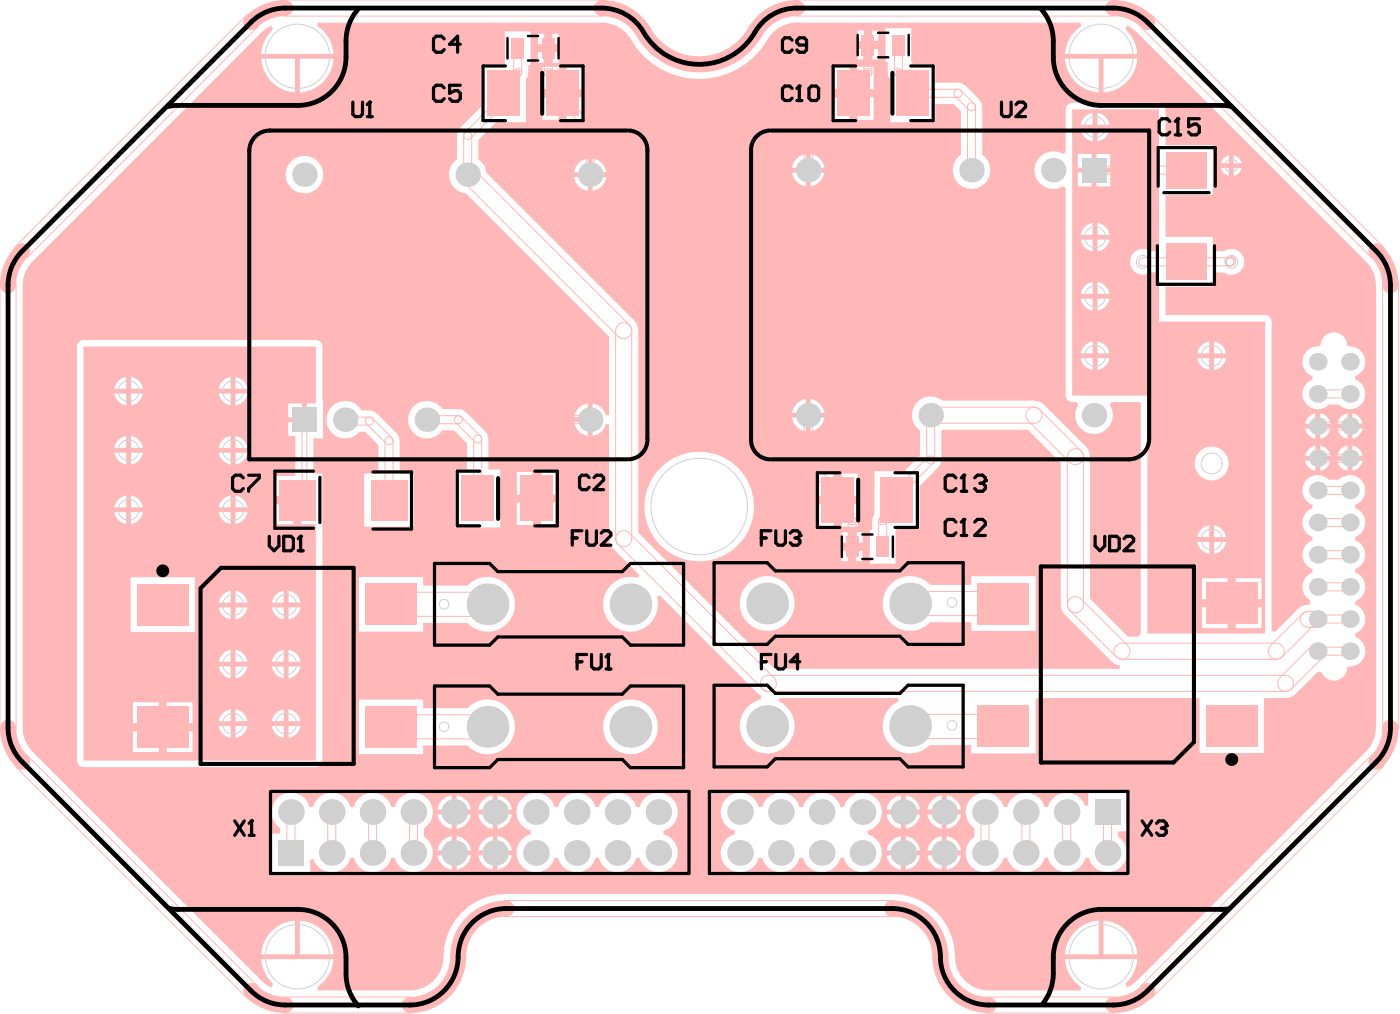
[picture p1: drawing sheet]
<svg xmlns="http://www.w3.org/2000/svg" width="290mm" height="210mm" viewBox="0 0 290 210" stroke-linecap="round" stroke-linejoin="round" font-family="sans-serif">
<path d="M194.8 198.1a10 10 0 0 0-10-10h-79.9a10 10 0 0 0-10 10 10 10 0 0 1-10 9.9h-25.8a10 10 0 0 1-7.1-2.9l-47.4-47.4a10 10 0 0 1-2.9-7.1v-91.5a9.9 9.9 0 0 1 2.9-7.1l47.4-47.4a10 10 0 0 1 7.1-2.9h65.6a10.2 10.2 0 0 1 9.1 5.7 13.4 13.4 0 0 0 23.2-1.6 10 10 0 0 1 8-4.1h65.6a10 10 0 0 1 7.1 2.9l47.4 47.4a10 10 0 0 1 2.9 7.1v91.5a10 10 0 0 1-2.9 7.1l-47.4 47.4a10 10 0 0 1-7.1 2.9h-25.8a10 10 0 0 1-10-9.9" fill="none" stroke="#800000" stroke-width=".67"/>
<g fill="#ffb7b7">
<path d="M6.7 54.1l47.5-47.4a3.9 3.9 0 0 1 2.2-1.3l.1 .7a7.1 7.1 0 0 0-2.4 5.1h15a7.3 7.3 0 0 0-3.4-5.8l.2-.7h58.1a7 7 0 0 1 6.7 3.5 16.4 16.4 0 0 0 28.3 0 6.8 6.8 0 0 1 6-3.5h58.8l.2 .7a7.3 7.3 0 0 0-3.4 5.8h15a7.1 7.1 0 0 0-2.5-5.1l.2-.7a3.9 3.9 0 0 1 2.2 1.3l47.4 47.4a7 7 0 0 1 2.1 5.2v91.1a7.2 7.2 0 0 1-2.5 5.6l-47 47a3.9 3.9 0 0 1-2.2 1.3l-.2-.7a7.1 7.1 0 0 0 2.5-5h-15a7.3 7.3 0 0 0 3.4 5.8l-.2 .6h-19a6.9 6.9 0 0 1-7-6.9 13 13 0 0 0-13-13.1h-79.9a13 13 0 0 0-13 13.1 6.9 6.9 0 0 1-7 6.9h-19l-.2-.6a7.3 7.3 0 0 0 3.4-5.8h-15a7.1 7.1 0 0 0 2.4 5l-.1 .7a3.9 3.9 0 0 1-2.2-1.3l-47-47a7.1 7.1 0 0 1-2.5-6v-90.3a7 7 0 0 1 2-5.6zM180.6 6.3v2.2h1.3v-2.2zM177.6 6.3v2.2h1.3v-2.2zM114.4 7v2.2h1.3v-2.2zM111.4 7v2.2h1.3v-2.2zM180.6 10.2v2.1h1.3v-2.1zM177.6 10.2v2.1h1.3v-2.1zM114.4 10.8v2.2h1.3v-2.2zM111.4 10.8v2.2h1.3v-2.2zM177.6 13.8v4.7h3.4v-4.7zM172.6 13.8v4.7h3.4v-4.7zM117.4 13.8v4.7h3.3v-4.7zM112.4 13.8v4.7h3.3v-4.7zM228.6 12.2v6.9a7.4 7.4 0 0 0 7-6.9zM220.6 12.2a7.4 7.4 0 0 0 7 6.9v-6.9zM62.1 12.2v6.9a7.4 7.4 0 0 0 7-6.9zM54.1 12.2a7.4 7.4 0 0 0 7 6.9v-6.9zM177.6 20.1v4.7h3.4v-4.7zM172.6 20.1v4.7h3.4v-4.7zM117.4 20.1v4.7h3.3v-4.7zM112.4 20.1v4.7h3.3v-4.7zM255.5 32.2v1.6h1.7a1.96 1.96 0 0 0-1.7-1.6zM253.5 32.7l-.6 1.1h1.6v-1.6zM167.9 31.9v2.8h2.8a3.3 3.3 0 0 0-2.8-2.8zM165 32.8l-.5 .7-.4 1.2h2.8v-2.8l-1.2 .4zM122.7 32.8v2.9h2.9a3.3 3.3 0 0 0-2.9-2.9zM119.8 33.8l-.5 .7-.4 1.2h2.9v-2.9l-1.2 .4zM255.5 34.8v1.6a1.96 1.96 0 0 0 1.7-1.6zM252.9 34.8a1.96 1.96 0 0 0 1.6 1.6v-1.6zM167.9 35.7v2.9a3.3 3.3 0 0 0 2.8-2.9zM164.1 35.7a3.3 3.3 0 0 0 2.8 2.9v-2.9zM183.4 5.8v7h.5v2.2l.1 .8 .4 .6v8.9h9.3v-3.8h3.8l1.5 1.5v9a3.9 3.9 0 0 0-.7 5.8 3.9 3.9 0 0 0 5.8 0 3.9 3.9 0 0 0-.7-5.8v-9.9l-.1-.8-.5-.8-2.8-2.7-.7-.5-.9-.2h-4.7v-3.8h-4.5l-.4-.5v-7zM122.7 36.7v2.8a3.3 3.3 0 0 0 2.9-2.8zM118.9 36.7a3.3 3.3 0 0 0 2.9 2.8v-2.8zM59.1 36.2a3.9 3.9 0 0 0 7.9 0 3.9 3.9 0 0 0-7.9 0zM104.6 6.5v6.8h-5v8.9l-4.3 4.3-.5 .7-.1 .8v5l-.6 .4a3.9 3.9 0 0 0-.9 4 3.9 3.9 0 0 0 3.3 2.6l29.7 29.7v16.2l-.7 .1-.3-.8a3.2 3.2 0 0 0-2.5-1.7v6.7a3.3 3.3 0 0 0 2.8-2.4l.7 .1 .1 24.4 .8 1.3 5.4 5.4-.4 .6-.4-.1a5.7 5.7 0 0 0-6.8 5.3 5.7 5.7 0 0 0 6.3 5.9 5.7 5.7 0 0 0 4.9-7.1l.5-.4 20.4 20.4 .7 .5-.1 .7-.9 .2a5.7 5.7 0 0 0-2.4 8.7 5.7 5.7 0 0 0 9 .2 5.7 5.7 0 0 0-2-8.7l.2-.7h24.5l.1 .7-.8 .4a5.7 5.7 0 0 0-1.2 8.3 5.7 5.7 0 0 0 8.5 .3h8.6v1.8h13.3v-11.4l.6-.1h32.7l.7 .1v11.3h13.3v-11.3l4.5-.1 1.5-.4 5.2-5.1 .8 .2a2.76 2.76 0 0 0 3.1 1.6 2.76 2.76 0 0 0 2.2-2.7 4.1 4.1 0 0 0 3.3-1.7 3.2 3.2 0 0 0-1.7-4.6v-.7l.5-.2a3.2 3.2 0 0 0 1.6-3 3.2 3.2 0 0 0-2.1-2.7v-.7l.5-.3a3.2 3.2 0 0 0 1.6-3 3.2 3.2 0 0 0-2.1-2.7v-.7l.5-.2a3.2 3.2 0 0 0 1.6-3 3.2 3.2 0 0 0-2.1-2.7v-.8l.5-.2a3.2 3.2 0 0 0 1.6-3 3.2 3.2 0 0 0-2.1-2.7v-.7l.5-.2a3.2 3.2 0 0 0 .9-4.8 3.2 3.2 0 0 0-4.8-.2h-2.1a3.2 3.2 0 0 0-4.9 .5 3.2 3.2 0 0 0 1.6 4.7v.7l-.5 .2a3.2 3.2 0 0 0-1.6 3 3.2 3.2 0 0 0 2.1 2.7v.8l-.5 .2a3.2 3.2 0 0 0-1.6 3 3.2 3.2 0 0 0 2.1 2.7v.7l-.5 .2a3.2 3.2 0 0 0-.1 5.5l.1 .8-.2 .2-1 .1-.7 .3-5.4 5.2-.7-.2v-64a1.36 1.36 0 0 0-1.4-1.4h-20.6v-5.8h9.8v-3h2.3l.2 .1a2.68 2.68 0 0 0 4-2.4 2.68 2.68 0 0 0-4.2-2.1h-2.3v-3h-9.8v-8.6h9.8v-10.3h-9.8v-7.5a1.36 1.36 0 0 0-1.3-1.3l-18.5 .1-.5 .3-.4 .9v9l-.6 .2a3.9 3.9 0 0 0-5.9 3.4 3.9 3.9 0 0 0 5.9 3.4l.6 .3v43a1.36 1.36 0 0 0 1.4 1.3h1l.2 .6a3.9 3.9 0 0 0 3.3 6.1 3.9 3.9 0 0 0 3.3-6.1l.3-.6h6.1v48l-.5 .6h-2.1l-7.9-7.9v-29.4l-.1-.7-.8-1.4-8.6-8.6-1.4-.8-19.7-.1-.5-.3a3.9 3.9 0 0 0-5.2 1.3 3.9 3.9 0 0 0 1.1 5.2v5.2l-3.3 3.2h-6.2v9l-.3 .5-.2 .8v1.9h-.4v7h5.3v-7l.6-.2h4.4v-8.8l3.8-3.9 .5-.7 .2-.9v-6.1l.2-.1h17.7l6.8 6.8 .1 30.1 .8 1.4 9.7 9.6 .6 .5 1.1 .4v.6h-71.6l-28.2-28.1v-41.8l-.1-.8-.3-.8-31.1-31.2-.4-1.5-.7-.8-.5-.4v-4.1l3.6-3.6h6.2v-8.9l.4-.5 .1-.9v-1.5h.5v-7zM270.7 72.6a3.2 3.2 0 0 0 1.2 5.3v.7a3.2 3.2 0 0 0-1.6 4.7 3.2 3.2 0 0 0 4.9 .4h2.1a3.2 3.2 0 0 0 5-.4 3.2 3.2 0 0 0-1.6-4.7v-.7a3.2 3.2 0 0 0 2.1-3.5 3.2 3.2 0 0 0-3.1-2.7l-.6-.1a2.77 2.77 0 0 0-2.8-2.8 2.77 2.77 0 0 0-2.8 2.8 4.4 4.4 0 0 0-2.8 1zM167.9 82.6v2.9h2.8a3.3 3.3 0 0 0-2.8-2.9zM165 83.5l-.5 .8-.4 1.2h2.8v-2.9l-1.2 .4zM119.8 84.5l-.5 .7-.4 1.2h2.9v-2.9l-1.2 .4zM280.1 85.6v2.1h2.1a2.58 2.58 0 0 0-2.1-2.1zM273.5 85.6v2.1h2.1a2.58 2.58 0 0 0-2.1-2.1zM277.7 86.3l-.4 .6-.3 .8h2.1v-2.1l-.8 .3zM271.1 86.3l-.5 .6-.3 .8h2.2v-2.1l-.9 .3zM167.9 86.5v2.8a3.3 3.3 0 0 0 2.8-2.8zM164.1 86.5a3.3 3.3 0 0 0 2.8 2.8v-2.8zM118.9 87.4a3.3 3.3 0 0 0 2.9 2.8v-2.8zM280.1 88.7v2.1a2.58 2.58 0 0 0 2.1-2.1zM273.5 88.7v2.1a2.58 2.58 0 0 0 2.1-2.1zM277 88.7a2.58 2.58 0 0 0 2.1 2.1v-2.1zM270.3 88.7a2.58 2.58 0 0 0 2.2 2.1v-2.1zM280.1 92.2v2.2h2.1a2.58 2.58 0 0 0-2.1-2.2zM273.5 92.2v2.2h2.1a2.58 2.58 0 0 0-2.1-2.2zM277.7 93l-.4 .5-.3 .9h2.1v-2.2l-.8 .3zM271.1 93l-.5 .5-.3 .9h2.2v-2.2l-.9 .3zM280.1 95.4v2.1a2.58 2.58 0 0 0 2.1-2.1zM273.5 95.4v2.1a2.58 2.58 0 0 0 2.1-2.1zM277 95.4a2.58 2.58 0 0 0 2.1 2.1v-2.1zM270.3 95.4a2.58 2.58 0 0 0 2.2 2.1v-2.1zM112 97.7v4.7h3.4v-4.7zM107 97.7v4.7h3.4v-4.7zM174.4 98v4.7h3.3v-4.7zM169.4 98v4.7h3.3v-4.7zM112 104v4.7h3.4v-4.7zM107 104v4.7h3.4v-4.7zM174.4 104.4v4.6h3.3v-4.6zM169.4 104.4v4.6h3.3v-4.6zM68.7 84.1a3.9 3.9 0 0 0 .2 5.6 3.9 3.9 0 0 0 5.6-.3h1.1l2.8 2.7v5.9h-3v11h10.3v-11h-2.9v-6.8l-.2-.8-.5-.8-4-4a4.5 4.5 0 0 0-3.2-.7 3.9 3.9 0 0 0-6.2-.8zM85.7 84.1a3.9 3.9 0 0 0 .2 5.8 3.9 3.9 0 0 0 5.7-.8h2.4l2.7 2.7v5.4h-2.4v12h9.3v-12h-2.4v-6.3l-.2-.9-.5-.7-4-4-.7-.5-.8-.1h-3.4a3.9 3.9 0 0 0-5.9-.6zM177.3 110.2v2.1h1.4v-2.1zM174.3 110.2v2.1h1.4v-2.1zM177.3 114v2.2h1.4v-2.2zM174.3 114v2.2h1.4v-2.2zM133.5 104.9a11.4 11.4 0 0 0 22.7 0 11.4 11.4 0 0 0-22.7 0zM74.3 119.4v11.4h13.4v-1.8h9.1a5.7 5.7 0 0 0 8.2 .2 5.7 5.7 0 0 0 0-8.2 5.7 5.7 0 0 0-8.2 .2h-9.1v-1.8zM184.5 120.9a5.7 5.7 0 0 0 .1 8.1 5.7 5.7 0 0 0 8.1-.2h8.5v1.8h13.3v-11.3h-13.3v1.8h-8.5a5.7 5.7 0 0 0-8.2-.2zM153.2 124.9a5.7 5.7 0 0 0 11.4 0 5.7 5.7 0 0 0-11.4 0zM74.3 144.8v11.3h13.4v-1.8h9.1a5.7 5.7 0 0 0 8.2 .2 5.7 5.7 0 0 0 0-8.1 5.7 5.7 0 0 0-8.2 .2h-9.1v-1.8zM124.9 150.5a5.7 5.7 0 0 0 11.4 0 5.7 5.7 0 0 0-11.4 0zM16.4 70.8l-.4 .9v85.7a1.36 1.36 0 0 0 1.3 1.4h48.1a1.36 1.36 0 0 0 1.4-1.4v-59.4h-1.9v-7.3h2l-.1-19a1.36 1.36 0 0 0-1.4-1.3h-48.1zM108.2 165.2a4 4 0 0 0 1.8 6.8v.7a4 4 0 0 0-1.8 6.7 4 4 0 0 0 6.7-1.8h.7a4 4 0 0 0 3.9 3 4 4 0 0 0 3.8-3h.7a4 4 0 0 0 3.9 3 4 4 0 0 0 3.9-3h.7a4 4 0 0 0 6.7 1.8 4 4 0 0 0-1.8-6.7v-.7a4 4 0 0 0 1.8-6.8 4 4 0 0 0-6.7 1.9h-.7a4 4 0 0 0-3.9-3 4 4 0 0 0-3.9 3h-.7a4 4 0 0 0-3.8-3 4 4 0 0 0-3.9 3h-.7a4 4 0 0 0-6.7-1.9zM57.4 165.2a4 4 0 0 0 .6 6.2v1.2h-1.7v7.9h8v-2.5l.6-.2a4 4 0 0 0 3.9 2.8 4 4 0 0 0 3.8-3h.7a4 4 0 0 0 3.9 3 4 4 0 0 0 3.9-3h.6a4 4 0 0 0 6.3 2.2 4 4 0 0 0-.2-6.6v-1.8a4 4 0 0 0 .2-6.6 4 4 0 0 0-6.3 2.3h-.6a4 4 0 0 0-3.9-3 4 4 0 0 0-3.9 3h-.7a4 4 0 0 0-3.9-3 4 4 0 0 0-3.9 3h-.7a4 4 0 0 0-6.7-1.9zM201.2 165.2a4 4 0 0 0 .6 6.2v1.8a4 4 0 0 0-.1 6.6 4 4 0 0 0 6.2-2.2h.7a4 4 0 0 0 3.9 3 4 4 0 0 0 3.9-3h.7a4 4 0 0 0 3.8 3 4 4 0 0 0 3.9-3h.7a4 4 0 0 0 6.2 2.2 4 4 0 0 0-.1-6.6v-1.1h1.8v-8h-8v2.6l-.7 .1a4 4 0 0 0-3.9-2.7 4 4 0 0 0-3.7 3h-.7a4 4 0 0 0-3.9-3 4 4 0 0 0-3.9 3h-.7a4 4 0 0 0-6.7-1.9zM150.4 165.2a4 4 0 0 0 1.8 6.8v.7a4 4 0 0 0-1.8 6.7 4 4 0 0 0 6.8-1.8h.7a4 4 0 0 0 3.8 3 4 4 0 0 0 3.9-3h.7a4 4 0 0 0 3.9 3 4 4 0 0 0 3.9-3h.7a4 4 0 0 0 6.7 1.8 4 4 0 0 0-1.8-6.7v-.7a4 4 0 0 0 1.8-6.8 4 4 0 0 0-6.7 1.9h-.7a4 4 0 0 0-3.9-3 4 4 0 0 0-3.9 3h-.7a4 4 0 0 0-3.9-3 4 4 0 0 0-3.8 3h-.7a4 4 0 0 0-6.8-1.9zM103 164.6v3h3a3.4 3.4 0 0 0-3-3zM100 165.6l-.5 .7-.4 1.3h2.9v-3l-1.2 .4zM94.6 164.6v3h2.9a3.4 3.4 0 0 0-2.9-3zM91.6 165.6l-.6 .7-.4 1.3h3v-3l-1.3 .4zM187.6 164.6v3h3a3.4 3.4 0 0 0-3-3zM196.1 164.6v3h2.9a3.4 3.4 0 0 0-2.9-3zM184.6 165.6l-.5 .7-.4 1.3h2.9v-3l-1.2 .4zM193.1 165.6l-.6 .7-.4 1.3h3v-3l-1.3 .4zM103 168.6v3a3.4 3.4 0 0 0 3-3zM99.1 168.6a3.4 3.4 0 0 0 2.9 3v-3zM94.6 168.6v3a3.4 3.4 0 0 0 2.9-3zM90.6 168.6a3.4 3.4 0 0 0 3 3v-3zM192.1 168.6a3.4 3.4 0 0 0 3 3v-3zM183.7 168.6a3.4 3.4 0 0 0 2.9 3v-3zM196.1 168.6v3a3.4 3.4 0 0 0 2.9-3zM187.6 168.6v3a3.4 3.4 0 0 0 3-3zM103 173.1v3h3a3.4 3.4 0 0 0-3-3zM100 174.1l-.5 .7-.4 1.3h2.9v-3l-1.2 .4zM94.6 173.1v3h2.9a3.4 3.4 0 0 0-2.9-3zM91.6 174.1l-.6 .7-.4 1.3h3v-3l-1.3 .4zM187.6 173.1v3h3a3.4 3.4 0 0 0-3-3zM196.1 173.1v3h2.9a3.4 3.4 0 0 0-2.9-3zM184.6 174.1l-.5 .7-.4 1.3h2.9v-3l-1.2 .4zM193.1 174.1l-.6 .7-.4 1.3h3v-3l-1.3 .4zM103 177.1v2.9a3.4 3.4 0 0 0 3-2.9zM99.1 177.1a3.4 3.4 0 0 0 2.9 2.9v-2.9zM94.6 177.1v2.9a3.4 3.4 0 0 0 2.9-2.9zM90.6 177.1a3.4 3.4 0 0 0 3 2.9v-2.9zM192.1 177.1a3.4 3.4 0 0 0 3 2.9v-2.9zM183.7 177.1a3.4 3.4 0 0 0 2.9 2.9v-2.9zM196.1 177.1v2.9a3.4 3.4 0 0 0 2.9-2.9zM187.6 177.1v2.9a3.4 3.4 0 0 0 3-2.9zM228.6 190.6v7h7a7.4 7.4 0 0 0-7-7zM222.8 192.7a7.3 7.3 0 0 0-2.2 4.9h7v-7a7.3 7.3 0 0 0-4.8 2.1zM62.1 190.6v7h7a7.4 7.4 0 0 0-7-7zM56.3 192.7a7.3 7.3 0 0 0-2.2 4.9h7v-7a7.3 7.3 0 0 0-4.8 2.1z"/>
<path d="M222.1 22.6h18v29.4h-1.8a2.68 2.68 0 0 0-4.3 2.2 2.68 2.68 0 0 0 4.3 2.2h1.8v10.2h21.9v64.6h-24.3v-49.3h-15.6zM227.3 23.3v2.5h2.5a2.95 2.95 0 0 0-2.5-2.5zM224.4 24.5l-.5 1.3h2.4v-2.5l-1.3 .6zM227.3 26.8v2.5a2.95 2.95 0 0 0 2.5-2.5zM223.9 26.8a2.95 2.95 0 0 0 2.4 2.5v-2.5zM227.1 31.9v2.8h2.9v-2.8zM223.2 31.9v2.8h2.9v-2.8zM227.1 35.7v2.9h2.9v-2.9zM223.2 35.7v2.9h2.9v-2.9zM227.3 46.1v2.5h2.5a2.95 2.95 0 0 0-2.5-2.5zM224.4 47.3l-.5 1.3h2.4v-2.5l-1.3 .6zM227.3 49.6v2.5a2.95 2.95 0 0 0 2.5-2.5zM223.9 49.6a2.96 2.96 0 0 0 2.4 2.5v-2.5zM227.3 58.4v2.4h2.5a2.95 2.95 0 0 0-2.5-2.4zM224.4 59.5l-.5 1.3h2.4v-2.4l-1.3 .5zM227.3 61.8v2.5a2.96 2.96 0 0 0 2.5-2.5zM223.9 61.8a2.95 2.95 0 0 0 2.4 2.5v-2.5zM251.5 70.7v2.5h2.4a2.95 2.95 0 0 0-2.4-2.5zM248.6 71.8l-.6 1.4h2.5v-2.5l-1.4 .6zM227.3 70.7v2.5h2.5a2.95 2.95 0 0 0-2.5-2.5zM224.4 71.8l-.5 1.4h2.4v-2.5l-1.3 .6zM251.5 74.1v2.5a2.95 2.95 0 0 0 2.4-2.5zM248 74.1a2.95 2.95 0 0 0 2.5 2.5v-2.5zM227.3 74.1v2.5a2.95 2.95 0 0 0 2.5-2.5zM223.9 74.1a2.95 2.95 0 0 0 2.4 2.5v-2.5zM247.4 96a3.5 3.5 0 0 0 7.1 0 3.5 3.5 0 0 0-7.1 0zM251.5 108.7v2.5h2.4a2.96 2.96 0 0 0-2.4-2.5zM248.6 109.8l-.6 1.4h2.5v-2.5l-1.4 .6zM251.5 112.2v2.4a2.95 2.95 0 0 0 2.4-2.4zM248 112.2a2.95 2.95 0 0 0 2.5 2.4v-2.4zM256 119.7v4.3h5.3v-4.3zM249 119.7v4.3h5.3v-4.3zM256 125.7v4.3h5.3v-4.3zM249 125.7v4.3h5.3v-4.3z"/>
<path d="M17.3 71.7h48.1v11.8h-1.9v3.4h-.5v.5h-3.3v2.8h1.5v8.3h-4.3v4.2h4.7v.8h.8v5h3v48.9h-48.1zM48.8 78v2.5h2.4a2.9 2.9 0 0 0-2.4-2.5zM46.1 78.8l-.4 .7-.4 1h2.5v-2.5l-1 .4zM27.1 78v2.5h2.5a2.9 2.9 0 0 0-2.5-2.5zM24.5 78.8l-.5 .7-.3 1h2.4v-2.5l-1 .4zM48.8 81.5v2.4a2.9 2.9 0 0 0 2.4-2.4zM45.3 81.5a2.9 2.9 0 0 0 2.5 2.4v-2.4zM27.1 81.5v2.4a2.9 2.9 0 0 0 2.5-2.4zM23.7 81.5a2.9 2.9 0 0 0 2.4 2.4v-2.4zM59.7 83.5v2.9h2.9v-2.9zM48.8 90.2v2.5h2.4a2.9 2.9 0 0 0-2.4-2.5zM46.1 91.1l-.4 .6-.4 1h2.5v-2.5l-1 .4zM27.1 90.2v2.5h2.5a2.9 2.9 0 0 0-2.5-2.5zM24.5 91.1l-.5 .6-.3 1h2.4v-2.5l-1 .4zM48.8 93.7v2.5a2.9 2.9 0 0 0 2.4-2.5zM45.3 93.7a2.9 2.9 0 0 0 2.5 2.5v-2.5zM27.1 93.7v2.5a2.9 2.9 0 0 0 2.5-2.5zM23.7 93.7a2.9 2.9 0 0 0 2.4 2.5v-2.5zM48.8 102.6v2.4h2.4a2.9 2.9 0 0 0-2.4-2.4zM46.1 103.4l-.4 .6-.4 1h2.5v-2.4l-1 .3zM27.1 102.6v2.4h2.5a2.9 2.9 0 0 0-2.5-2.4zM24.5 103.4l-.5 .6-.3 1h2.4v-2.4l-1 .3zM48.8 106v2.5a2.9 2.9 0 0 0 2.4-2.5zM45.3 106a2.9 2.9 0 0 0 2.5 2.5v-2.5zM27.1 106v2.5a2.9 2.9 0 0 0 2.5-2.5zM23.7 106a2.9 2.9 0 0 0 2.4 2.5v-2.5zM56.9 104.4v4.1h3.9v-4.1zM59.8 122.3v2.4h2.4a2.9 2.9 0 0 0-2.4-2.4zM57.1 123.1l-.4 .6-.4 1h2.5v-2.4l-1 .3zM48.8 122.3v2.4h2.4a2.9 2.9 0 0 0-2.4-2.4zM46.1 123.1l-.4 .6-.4 1h2.5v-2.4l-1 .3zM59.8 125.7v2.5a2.9 2.9 0 0 0 2.4-2.5zM56.3 125.7a2.9 2.9 0 0 0 2.5 2.5v-2.5zM48.8 125.7v2.5a2.9 2.9 0 0 0 2.4-2.5zM45.3 125.7a2.9 2.9 0 0 0 2.5 2.5v-2.5zM27.1 119.5v11.3h13.3v-11.3zM59.8 134.5v2.5h2.4a2.9 2.9 0 0 0-2.4-2.5zM57.1 135.3l-.4 .7-.4 1h2.5v-2.5l-1 .4zM48.8 134.5v2.5h2.4a2.9 2.9 0 0 0-2.4-2.5zM46.1 135.3l-.4 .7-.4 1h2.5v-2.5l-1 .4zM59.8 138v2.4a2.9 2.9 0 0 0 2.4-2.4zM56.3 138a2.9 2.9 0 0 0 2.5 2.4v-2.4zM48.8 138v2.4a2.9 2.9 0 0 0 2.4-2.4zM45.3 138a2.9 2.9 0 0 0 2.5 2.4v-2.4zM59.8 146.8v2.5h2.4a2.9 2.9 0 0 0-2.4-2.5zM57.1 147.7l-.4 .6-.4 1h2.5v-2.5l-1 .4zM48.8 146.8v2.5h2.4a2.9 2.9 0 0 0-2.4-2.5zM46.1 147.7l-.4 .6-.4 1h2.5v-2.5l-1 .4zM34.5 145.4v4.3h5.4v-4.3zM27.6 145.4v4.3h5.3v-4.3zM59.8 150.3v2.4a2.9 2.9 0 0 0 2.4-2.4zM56.3 150.3a2.9 2.9 0 0 0 2.5 2.4v-2.4zM48.8 150.3v2.4a2.9 2.9 0 0 0 2.4-2.4zM45.3 150.3a2.9 2.9 0 0 0 2.5 2.4v-2.4zM34.5 151.4v4.3h5.4v-4.3zM27.6 151.4v4.3h5.3v-4.3z"/>
</g>
<g fill="none" stroke="#ffb7b7" stroke-width=".21">
<path d="M57.9 .5l.7-.4 .5-.1h65.6a1.66 1.66 0 0 1 1.6 1.7 1.66 1.66 0 0 1-1.6 1.6h-65.6a1.66 1.66 0 0 1-1.6-1 1.66 1.66 0 0 1 .4-1.8zM103.1 18.1a1.66 1.66 0 0 1 1.8-.3 1.66 1.66 0 0 1 1 1.5 2.48 2.48 0 0 1-.8 2.8 1.66 1.66 0 0 1-2.5-1.5 2.69 2.69 0 0 1 .5-2.5zM103.7 17.4a.83 .83 0 0 1 .9-.2 .83 .83 0 0 1 .5 .8v1.3a.83 .83 0 0 1-.8 .8 .83 .83 0 0 1-.9-.8v-1.3zM106.6 14.4a.83 .83 0 0 1 1.2 0 .83 .83 0 0 1 0 1.2l-2.9 3a.83 .83 0 0 1-1.2 0 .83 .83 0 0 1 0-1.2zM106.6 9.4a.83 .83 0 0 1 1-.2 .83 .83 0 0 1 .5 .8v5a.83 .83 0 0 1-.9 .9 .83 .83 0 0 1-.8-.9v-5zM113 14.4a.83 .83 0 0 1 1.1 0l3 3a.83 .83 0 0 1 0 1.2 .83 .83 0 0 1-1.2 0l-2.9-3a.83 .83 0 0 1 0-1.2zM113 9.4a.83 .83 0 0 1 .9-.2 .83 .83 0 0 1 .5 .8v5a.83 .83 0 0 1-.8 .8 .83 .83 0 0 1-.9-.8v-5zM115.9 17.4a.83 .83 0 0 1 1-.2 .83 .83 0 0 1 .5 .8v2.6a.83 .83 0 0 1-.9 .9 .83 .83 0 0 1-.8-.9v-2.6zM163.8 .5l.8-.4 .4-.1h65.6a1.66 1.66 0 0 1 1.7 1.7 1.66 1.66 0 0 1-1.7 1.6h-65.6a1.66 1.66 0 0 1-1.5-1 1.66 1.66 0 0 1 .3-1.8zM169.2 18.7l.6-.2h7a.83 .83 0 0 1 .8 .8 .83 .83 0 0 1-.8 .8h-7a.83 .83 0 0 1-.8-.5 .83 .83 0 0 1 .2-.9zM176.2 17.4a.83 .83 0 0 1 .9-.2 .83 .83 0 0 1 .5 .8v1.3a.83 .83 0 0 1-.8 .8 .83 .83 0 0 1-.8-.8v-1.3zM179.2 14.4a.83 .83 0 0 1 1.2 0 .83 .83 0 0 1 0 1.2l-3 3a.83 .83 0 0 1-1.2 0 .83 .83 0 0 1 0-1.2z"/>
<path d="M179.2 8.7a.83 .83 0 0 1 .9-.1 .83 .83 0 0 1 .5 .7v5.7a.83 .83 0 0 1-.8 .9 .83 .83 0 0 1-.9-.9v-5.7zM185.5 8.7a.83 .83 0 0 1 .9-.1 .83 .83 0 0 1 .5 .7v5.7a.83 .83 0 0 1-.8 .8 .83 .83 0 0 1-.8-.8v-5.7zM185.5 14.4a.83 .83 0 0 1 1.2 0l3 3a.83 .83 0 0 1 0 1.2 .83 .83 0 0 1-1.2 0l-3-3a.83 .83 0 0 1 0-1.2zM188.5 17.4a.83 .83 0 0 1 .9-.2 .83 .83 0 0 1 .5 .8v1.3a.83 .83 0 0 1-.8 .8 .83 .83 0 0 1-.9-.8v-1.3zM188.5 18.7l.6-.2h9.3a.83 .83 0 0 1 .9 .8 .83 .83 0 0 1-.9 .8h-9.3a.83 .83 0 0 1-.8-.5 .83 .83 0 0 1 .2-.9zM95.7 35a1.66 1.66 0 0 1 2.4 0l32.3 32.3a1.66 1.66 0 0 1 0 2.3 1.66 1.66 0 0 1-2.4 0l-32.3-32.3a1.66 1.66 0 0 1 0-2.3zM96.3 27.4l7.4-7.3a.83 .83 0 0 1 1.2 0 .83 .83 0 0 1 0 1.1l-7.4 7.4a.83 .83 0 0 1-1.2 0 .83 .83 0 0 1 0-1.2M96.3 27.4a.83 .83 0 0 1 .9-.1 .83 .83 0 0 1 .5 .7v8.2a.83 .83 0 0 1-.8 .8 .83 .83 0 0 1-.9-.8v-8.2zM115.9 20.1a.83 .83 0 0 1 1.2 0l5.7 5.7a.83 .83 0 0 1 0 1.1 .83 .83 0 0 1-1.1 0l-5.8-5.7a.83 .83 0 0 1 0-1.1zM121.7 25.8a.83 .83 0 0 1 .9-.2 .83 .83 0 0 1 .5 .8v9.8a.83 .83 0 0 1-.9 .8 .83 .83 0 0 1-.8-.8v-9.8zM166.8 21.1l2.4-2.4a.83 .83 0 0 1 1.2 0 .83 .83 0 0 1 0 1.2l-2.4 2.4a.83 .83 0 0 1-1.2 0 .83 .83 0 0 1 0-1.2M166.8 21.1a.83 .83 0 0 1 .9-.2 .83 .83 0 0 1 .5 .8v13.5a.83 .83 0 0 1-.8 .9 .83 .83 0 0 1-.8-.9v-13.5z"/>
<path d="M200.6 21.5a.83 .83 0 0 1 1-.2 .83 .83 0 0 1 .5 .8v13.1a.83 .83 0 0 1-.9 .9 .83 .83 0 0 1-.8-.9v-13.1zM201.8 21.5l-2.8-2.8a.83 .83 0 0 0-1.1 0 .83 .83 0 0 0 0 1.2l2.7 2.8a.83 .83 0 0 0 1.2 0 .83 .83 0 0 0 0-1.2M226 34.6l.6-.2h19.1a.83 .83 0 0 1 .9 .8 .83 .83 0 0 1-.9 .9h-19.1a.83 .83 0 0 1-.8-.6 .83 .83 0 0 1 .2-.9zM.5 57.9a1.66 1.66 0 0 1 1.8-.4 1.66 1.66 0 0 1 1 1.6v91.5a1.66 1.66 0 0 1-1.6 1.7 1.66 1.66 0 0 1-1.7-1.7v-91.5l.1-.5zM3.4 50.8l47.4-47.4a1.66 1.66 0 0 1 2.4 0 1.66 1.66 0 0 1 0 2.4l-47.4 47.4a1.66 1.66 0 0 1-2.4 0 1.66 1.66 0 0 1 0-2.4zM236.1 53.6l.6-.2h18.3a.83 .83 0 0 1 .9 .8 .83 .83 0 0 1-.9 .8h-18.3a.83 .83 0 0 1-.7-.5 .83 .83 0 0 1 .1-.9zM254.5 53.3a.87 .87 0 0 1 1.3 .2 .87 .87 0 0 1-.4 1.3 .87 .87 0 0 1-1.4-.2 .87 .87 0 0 1 .5-1.3zM286.3 50.8l-47.5-47.4a1.66 1.66 0 0 0-2.3 0 1.66 1.66 0 0 0 0 2.4l47.4 47.4a1.66 1.66 0 0 0 2.4 0 1.66 1.66 0 0 0 0-2.4M286.9 57.6a1.66 1.66 0 0 1 1.8-.3 1.66 1.66 0 0 1 1 1.5v91.6a1.66 1.66 0 0 1-1.7 1.7 1.66 1.66 0 0 1-1.6-1.7v-91.6v-.4zM128 67.3a1.66 1.66 0 0 1 1.8-.4 1.66 1.66 0 0 1 1.1 1.6v43a1.66 1.66 0 0 1-1.7 1.7 1.66 1.66 0 0 1-1.7-1.7v-43l.1-.5zM62.6 86.6a.5 .5 0 0 1 .6-.2 .5 .5 0 0 1 .3 .5v15.2a.5 .5 0 0 1-.5 .5 .5 .5 0 0 1-.5-.5zM70.9 86.3a1.02 1.02 0 0 1 1.4 .2 1.02 1.02 0 0 1-.2 1.4 1.1 1.1 0 0 1-1.1-.4 1.1 1.1 0 0 1-.1-1.2z"/>
<path d="M71.2 86.6l.6-.3h4.7a.83 .83 0 0 1 .9 .9 .83 .83 0 0 1-.9 .8h-4.7a.83 .83 0 0 1-.8-.5 .83 .83 0 0 1 .2-.9zM76 86.6a.83 .83 0 0 1 1.1 0l4.1 4a.83 .83 0 0 1 0 1.2 .83 .83 0 0 1-1.2 0l-4-4a.83 .83 0 0 1 0-1.2zM80 90.6a.83 .83 0 0 1 .9-.2 .83 .83 0 0 1 .5 .8v12.3a.83 .83 0 0 1-.8 .9 .83 .83 0 0 1-.9-.9v-12.3zM87.8 86.3l.6-.3h6.6a.83 .83 0 0 1 .8 .9 .83 .83 0 0 1-.8 .8h-6.6a.83 .83 0 0 1-.7-.5 .83 .83 0 0 1 .1-.9zM94.4 86.3a.83 .83 0 0 1 1.1 0l4 4a.83 .83 0 0 1 0 1.2 .83 .83 0 0 1-1.1 0l-4-4a.83 .83 0 0 1 0-1.2zM98.4 90.3a.83 .83 0 0 1 .9-.2 .83 .83 0 0 1 .5 .8v12.3a.83 .83 0 0 1-.9 .8 .83 .83 0 0 1-.8-.8v-12.3zM110.6 90.3a.83 .83 0 0 1 .9-.2 .83 .83 0 0 1 .5 .8v12.3a.83 .83 0 0 1-.8 .8 .83 .83 0 0 1-.8-.8v-12.3zM110.6 90.3l4-4a.83 .83 0 0 1 1.2 0 .83 .83 0 0 1 0 1.2l-4 4a.83 .83 0 0 1-1.2 0 .83 .83 0 0 1 0-1.2zM114.6 86.3l.6-.3h7a.83 .83 0 0 1 .9 .9 .83 .83 0 0 1-.9 .8h-7a.83 .83 0 0 1-.8-.5 .83 .83 0 0 1 .2-.9zM166.8 95.5a.83 .83 0 0 1 1.2 0l6.1 6.1a.83 .83 0 0 1 0 1.2 .83 .83 0 0 1-1.2 0l-6.1-6.1a.83 .83 0 0 1 0-1.2zM166.8 85.4a.83 .83 0 0 1 .9-.2 .83 .83 0 0 1 .5 .8v10.1a.83 .83 0 0 1-.8 .8 .83 .83 0 0 1-.8-.8v-10.1zM191.6 84.8l.7-.5h.5h21.4a1.66 1.66 0 0 1 1.6 1.7 1.66 1.66 0 0 1-1.6 1.6h-21.4a1.66 1.66 0 0 1-1.6-1 1.66 1.66 0 0 1 .4-1.8z"/>
<path d="M192.2 85.4a.83 .83 0 0 1 .9-.2 .83 .83 0 0 1 .5 .8v9.2a.83 .83 0 0 1-.8 .8 .83 .83 0 0 1-.9-.8v-9.2zM213 84.8a1.66 1.66 0 0 1 2.3 0l8.6 8.6a1.66 1.66 0 0 1 0 2.3 1.66 1.66 0 0 1-2.3 0l-8.6-8.6a1.66 1.66 0 0 1 0-2.3zM221.6 93.4a1.66 1.66 0 0 1 1.8-.4 1.66 1.66 0 0 1 1 1.5v30.7a1.66 1.66 0 0 1-1.6 1.6 1.66 1.66 0 0 1-1.7-1.6v-30.7v-.4zM272.4 94.3l.6-.3h6.6a.83 .83 0 0 1 .8 .9 .83 .83 0 0 1-.8 .8h-6.6a.83 .83 0 0 1-.8-.5 .83 .83 0 0 1 .2-.9zM272.4 87.6l.6-.2h6.6a.83 .83 0 0 1 .8 .8 .83 .83 0 0 1-.8 .8h-6.6a.83 .83 0 0 1-.8-.5 .83 .83 0 0 1 .2-.9zM272.4 81l.6-.3h6.6a.83 .83 0 0 1 .8 .8 .83 .83 0 0 1-.8 .9h-6.6a.83 .83 0 0 1-.8-.5 .83 .83 0 0 1 .2-.9zM61.2 103.2l1.5-1.5a.5 .5 0 0 1 .7 0 .5 .5 0 0 1 0 .7l-1.4 1.5a.5 .5 0 0 1-.8 0 .5 .5 0 0 1 0-.7zM128 110.3a1.66 1.66 0 0 1 2.4 0l29.9 30a1.66 1.66 0 0 1 0 2.3 1.66 1.66 0 0 1-2.3 0l-30-29.9a1.66 1.66 0 0 1 0-2.4zM172.9 104.3a.83 .83 0 0 1 1.2 0l3 2.9a.83 .83 0 0 1 0 1.2 .83 .83 0 0 1-1.2 0l-3-3a.83 .83 0 0 1 0-1.1zM172.9 101.6a.83 .83 0 0 1 .9-.2 .83 .83 0 0 1 .6 .8v2.7a.83 .83 0 0 1-.9 .8 .83 .83 0 0 1-.8-.8v-2.7zM175.9 107.2a.83 .83 0 0 1 .9-.1 .83 .83 0 0 1 .5 .7v5.4a.83 .83 0 0 1-.8 .8 .83 .83 0 0 1-.8-.8v-5.4zM182.2 107.2a.83 .83 0 0 1 1-.2 .83 .83 0 0 1 .5 .8v5.4a.83 .83 0 0 1-.9 .8 .83 .83 0 0 1-.8-.8v-5.4z"/>
<path d="M183.8 105.2a1.17 1.17 0 0 0 0 1.6 1.17 1.17 0 0 0 1.7 0l1.1-1.1a1.16 1.16 0 0 0 0-1.7 1.16 1.16 0 0 0-1.6 0l-1.2 1.2M184 105.4a.83 .83 0 0 1 1.2 0 .83 .83 0 0 1 0 1.2l-1.8 1.8a.83 .83 0 0 1-1.2 0 .83 .83 0 0 1 0-1.2zM184.6 101a1.66 1.66 0 0 1 1.8-.3 1.66 1.66 0 0 1 1.1 1.5 2.48 2.48 0 0 1-.9 2.8 1.66 1.66 0 0 1-2.5-1.5 2.69 2.69 0 0 1 .5-2.5zM184.9 102.8a1.17 1.17 0 0 1 1.3-.4 1.17 1.17 0 0 1 .8 1.1v1.4a1.17 1.17 0 0 1-1.2 1.1 1.17 1.17 0 0 1-1.2-1.1v-1.4zM185.2 101.6l7-7a.83 .83 0 0 1 1.2 0 .83 .83 0 0 1 0 1.2l-7 7a.83 .83 0 0 1-1.2 0 .83 .83 0 0 1 0-1.2zM272.4 114.2l.6-.2h6.6a.83 .83 0 0 1 .8 .8 .83 .83 0 0 1-.8 .9h-6.6a.83 .83 0 0 1-.8-.6 .83 .83 0 0 1 .2-.9zM272.4 100.9l.6-.2h6.6a.83 .83 0 0 1 .8 .8 .83 .83 0 0 1-.8 .8h-6.6a.83 .83 0 0 1-.8-.5 .83 .83 0 0 1 .2-.9zM272.4 107.6l.6-.3h6.6a.83 .83 0 0 1 .8 .9 .83 .83 0 0 1-.8 .8h-6.6a.83 .83 0 0 1-.8-.5 .83 .83 0 0 1 .2-.9zM79 123.5a2.49 2.49 0 0 1 2-.9h20a2.5 2.5 0 0 1 2.5 2.5 2.5 2.5 0 0 1-2.5 2.5h-20a2.5 2.5 0 0 1-2.3-1.4 2.5 2.5 0 0 1 .3-2.7zM186.6 123.4a2.49 2.49 0 0 1 1.9-1h19.4a2.5 2.5 0 0 1 2.4 2.5 2.5 2.5 0 0 1-2.4 2.5h-19.4a2.5 2.5 0 0 1-2.2-1.4 2.5 2.5 0 0 1 .3-2.6zM221.6 124a1.66 1.66 0 0 1 2.3 0l9.7 9.6a1.66 1.66 0 0 1 0 2.4 1.66 1.66 0 0 1-2.4 0l-9.6-9.7a1.66 1.66 0 0 1 0-2.3zM231.2 133.6l.8-.4 .4-.1h32a1.66 1.66 0 0 1 1.6 1.7 1.66 1.66 0 0 1-1.6 1.7h-32a1.66 1.66 0 0 1-1.5-1.1 1.66 1.66 0 0 1 .3-1.8z"/>
<path d="M263.2 133.6l6.6-6.6a1.66 1.66 0 0 1 2.4 0 1.66 1.66 0 0 1 0 2.4l-6.7 6.6a1.66 1.66 0 0 1-2.3 0 1.66 1.66 0 0 1 0-2.4zM269.8 127l.3-.2a5.6 5.6 0 0 1 3.2-.2 1.66 1.66 0 0 1 1.2 1.8 1.66 1.66 0 0 1-1.6 1.5h-1.9a1.66 1.66 0 0 1-1.6-1.1 1.66 1.66 0 0 1 .4-1.8zM272.4 127.6l.6-.3h6.6a.83 .83 0 0 1 .8 .8 .83 .83 0 0 1-.8 .9h-6.6a.83 .83 0 0 1-.8-.5 .83 .83 0 0 1 .2-.9zM272.4 134.2l.6-.2h6.6a.83 .83 0 0 1 .8 .8 .83 .83 0 0 1-.8 .8h-6.6a.83 .83 0 0 1-.8-.5 .83 .83 0 0 1 .2-.9zM272.4 120.9l.6-.2h6.6a.83 .83 0 0 1 .8 .8 .83 .83 0 0 1-.8 .8h-6.6a.83 .83 0 0 1-.8-.5 .83 .83 0 0 1 .2-.9zM3.4 156.5a1.66 1.66 0 0 1 2.4 0l47.4 47.4a1.66 1.66 0 0 1 0 2.4 1.66 1.66 0 0 1-2.4 0l-47.4-47.4a1.66 1.66 0 0 1 0-2.4zM79 148.9a2.49 2.49 0 0 1 2-.9h20a2.5 2.5 0 0 1 2.5 2.5 2.5 2.5 0 0 1-2.5 2.5h-20a2.5 2.5 0 0 1-2.3-1.5 2.5 2.5 0 0 1 .3-2.6zM158 140.3l.7-.4 .5-.1h107.1a1.66 1.66 0 0 1 1.6 1.7 1.66 1.66 0 0 1-1.6 1.6h-107.1a1.66 1.66 0 0 1-1.6-1 1.66 1.66 0 0 1 .4-1.8zM186.6 148.8a2.49 2.49 0 0 1 2-.9h19.2a2.5 2.5 0 0 1 2.5 2.5 2.5 2.5 0 0 1-2.5 2.5h-19.2a2.5 2.5 0 0 1-2.3-1.4 2.5 2.5 0 0 1 .3-2.7zM265.1 140.3l6.7-6.7a1.66 1.66 0 0 1 2.3 0 1.66 1.66 0 0 1 0 2.4l-6.6 6.6a1.66 1.66 0 0 1-2.4 0 1.66 1.66 0 0 1 0-2.3zM59.7 167.5a.83 .83 0 0 1 .9-.2 .83 .83 0 0 1 .5 .8v8.5a.83 .83 0 0 1-.8 .8 .83 .83 0 0 1-.9-.8v-8.5zM68.1 167.5a.83 .83 0 0 1 .9-.2 .83 .83 0 0 1 .5 .8v8.5a.83 .83 0 0 1-.8 .8 .83 .83 0 0 1-.8-.8v-8.5z"/>
<path d="M76.6 167.5a.83 .83 0 0 1 .9-.2 .83 .83 0 0 1 .5 .8v8.5a.83 .83 0 0 1-.8 .8 .83 .83 0 0 1-.9-.8v-8.5zM85 167.5a.83 .83 0 0 1 .9-.2 .83 .83 0 0 1 .6 .8v8.5a.83 .83 0 0 1-.9 .8 .83 .83 0 0 1-.8-.8v-8.5zM203.4 167.5a.83 .83 0 0 1 .9-.2 .83 .83 0 0 1 .6 .8v8.5a.83 .83 0 0 1-.9 .8 .83 .83 0 0 1-.8-.8v-8.5zM211.9 167.5a.83 .83 0 0 1 .9-.2 .83 .83 0 0 1 .5 .8v8.5a.83 .83 0 0 1-.8 .8 .83 .83 0 0 1-.8-.8v-8.5zM220.4 167.5a.83 .83 0 0 1 .9-.2 .83 .83 0 0 1 .5 .8v8.5a.83 .83 0 0 1-.9 .8 .83 .83 0 0 1-.8-.8v-8.5zM228.8 167.5a.83 .83 0 0 1 .9-.2 .83 .83 0 0 1 .5 .8v8.5a.83 .83 0 0 1-.8 .8 .83 .83 0 0 1-.8-.8v-8.5zM103.7 186.9l.7-.4 .5-.1h79.9a1.66 1.66 0 0 1 1.7 1.7 1.66 1.66 0 0 1-1.7 1.6h-79.9a1.66 1.66 0 0 1-1.6-1 1.66 1.66 0 0 1 .4-1.8zM57.9 206.9l.7-.5h.5h25.8a1.66 1.66 0 0 1 1.7 1.6 1.66 1.66 0 0 1-1.7 1.7h-25.8a1.66 1.66 0 0 1-1.6-1 1.66 1.66 0 0 1 .4-1.8zM203.6 206.9l.7-.5h.5h25.8a1.66 1.66 0 0 1 1.7 1.6 1.66 1.66 0 0 1-1.7 1.7h-25.8a1.66 1.66 0 0 1-1.6-1 1.66 1.66 0 0 1 .4-1.8zM236.5 203.9l47.4-47.4a1.66 1.66 0 0 1 2.4 0 1.66 1.66 0 0 1 0 2.4l-47.5 47.4a1.66 1.66 0 0 1-2.3 0 1.66 1.66 0 0 1 0-2.4z"/>
<circle cx="116.5" cy="19.3" r=".83"/>
<circle cx="245.7" cy="54.2" r=".83"/>
<circle cx="254.8" cy="54.2" r=".83"/>
<circle cx="173.5" cy="103.5" r=".83"/>
<circle cx="272.9" cy="128.2" r="1.69"/>
</g>
<path d="M59.1 1.7a10 10 0 0 0-7.1 2.9M124.7 1.7a10.2 10.2 0 0 1 9.1 5.7 13.4 13.4 0 0 0 23.2-1.6 10 10 0 0 1 8-4.1M230.6 1.7a10 10 0 0 1 7.1 2.9M4.6 52a10 10 0 0 0-2.9 7.1M285.1 52a10 10 0 0 1 2.9 7.1M1.7 150.6a10 10 0 0 0 2.9 7.1M288 150.6a10 10 0 0 1-2.9 7.1M104.9 188.1a10 10 0 0 0-10 10 10 10 0 0 1-10 9.9M184.8 188.1a10 10 0 0 1 10 10 10 10 0 0 0 10 9.9M52 205.1a10 10 0 0 0 7.1 2.9M237.7 205.1a10 10 0 0 1-7.1 2.9" fill="none" stroke="#ffb7b7" stroke-width="3.3"/>
<g fill="none" stroke="#d0d0d0" stroke-width=".21">
<circle cx="61.6" cy="11.7" r="6.7"/>
<circle cx="228.1" cy="11.7" r="6.7"/>
<circle cx="226.8" cy="26.3" r="2.16"/>
<circle cx="255" cy="34.3" r="1.33"/>
<circle cx="226.8" cy="49.1" r="2.16"/>
<circle cx="236.7" cy="54.2" r="1.33"/>
<circle cx="255" cy="54.2" r="1.33"/>
<circle cx="226.8" cy="61.3" r="2.16"/>
<circle cx="226.8" cy="73.7" r="2.16"/>
<circle cx="251" cy="73.7" r="2.16"/>
<circle cx="26.6" cy="81" r="2.16"/>
<circle cx="26.6" cy="93.2" r="2.16"/>
<circle cx="48.3" cy="81" r="2.16"/>
<circle cx="48.3" cy="93.2" r="2.16"/>
<circle cx="251" cy="96" r="2.16"/>
<circle cx="26.6" cy="105.5" r="2.16"/>
<circle cx="48.3" cy="105.5" r="2.16"/>
<circle cx="144.8" cy="104.9" r="10"/>
<circle cx="251" cy="111.7" r="2.16"/>
<circle cx="48.3" cy="125.2" r="2.16"/>
<circle cx="48.3" cy="137.5" r="2.16"/>
<circle cx="59.3" cy="125.2" r="2.16"/>
<circle cx="59.3" cy="137.5" r="2.16"/>
<circle cx="92" cy="125.1" r="1"/>
<circle cx="197.2" cy="124.8" r="1"/>
<circle cx="48.3" cy="149.8" r="2.16"/>
<circle cx="59.3" cy="149.8" r="2.16"/>
<circle cx="92" cy="150.5" r="1"/>
<circle cx="197.2" cy="150.1" r="1"/>
<circle cx="61.6" cy="198.1" r="6.7"/>
<circle cx="228.1" cy="198.1" r="6.7"/>
</g>
<g fill="#d0d0d0">
<path d="M57.6 173.9h5.3v5.3h-5.3z" fill-rule="evenodd"/>
<path d="M60.5 84.3h5.1v5.1h-5.1z" fill-rule="evenodd"/>
<path d="M226.7 165.4h5.4v5.4h-5.4z" fill-rule="evenodd"/>
<path d="M224.1 32.7h5v5.1h-5z" fill-rule="evenodd"/>
</g>
<g fill="#d0d0d0">
<circle cx="60.3" cy="168.1" r="2.66"/>
<circle cx="68.7" cy="176.6" r="2.66"/>
<circle cx="68.7" cy="168.1" r="2.66"/>
<circle cx="77.2" cy="176.6" r="2.66"/>
<circle cx="77.2" cy="168.1" r="2.66"/>
<circle cx="85.6" cy="176.6" r="2.66"/>
<circle cx="85.6" cy="168.1" r="2.66"/>
<circle cx="94.1" cy="176.6" r="2.66"/>
<circle cx="94.1" cy="168.1" r="2.66"/>
<circle cx="102.5" cy="176.6" r="2.66"/>
<circle cx="102.5" cy="168.1" r="2.66"/>
<circle cx="111" cy="176.6" r="2.66"/>
<circle cx="111" cy="168.1" r="2.66"/>
<circle cx="119.5" cy="176.6" r="2.66"/>
<circle cx="119.5" cy="168.1" r="2.66"/>
<circle cx="127.9" cy="176.6" r="2.66"/>
<circle cx="127.9" cy="168.1" r="2.66"/>
<circle cx="136.4" cy="176.6" r="2.66"/>
<circle cx="136.4" cy="168.1" r="2.66"/>
<circle cx="153.3" cy="176.6" r="2.66"/>
<circle cx="153.3" cy="168.1" r="2.66"/>
<circle cx="161.7" cy="168.1" r="2.66"/>
<circle cx="161.7" cy="176.6" r="2.66"/>
<circle cx="170.2" cy="176.6" r="2.66"/>
<circle cx="170.2" cy="168.1" r="2.66"/>
<circle cx="178.7" cy="176.6" r="2.66"/>
<circle cx="178.7" cy="168.1" r="2.66"/>
<circle cx="187.1" cy="176.6" r="2.66"/>
<circle cx="187.1" cy="168.1" r="2.66"/>
<circle cx="63" cy="36.2" r="2.54"/>
<circle cx="71.5" cy="86.9" r="2.54"/>
<circle cx="88.4" cy="86.9" r="2.54"/>
<circle cx="96.9" cy="36.2" r="2.54"/>
<circle cx="101" cy="150.5" r="4.3"/>
<circle cx="101" cy="125.1" r="4.3"/>
<circle cx="122.2" cy="86.9" r="2.54"/>
<circle cx="122.2" cy="36.2" r="2.54"/>
<circle cx="130.6" cy="150.5" r="4.3"/>
<circle cx="130.6" cy="125.1" r="4.3"/>
<circle cx="158.9" cy="150.3" r="4.3"/>
<circle cx="158.9" cy="124.9" r="4.3"/>
<circle cx="167.4" cy="35.2" r="2.54"/>
<circle cx="167.4" cy="86" r="2.54"/>
<circle cx="188.5" cy="150.3" r="4.3"/>
<circle cx="188.5" cy="124.9" r="4.3"/>
<circle cx="195.6" cy="168.1" r="2.66"/>
<circle cx="195.6" cy="176.6" r="2.66"/>
<circle cx="204" cy="176.6" r="2.66"/>
<circle cx="204" cy="168.1" r="2.66"/>
<circle cx="212.5" cy="168.1" r="2.66"/>
<circle cx="212.5" cy="176.6" r="2.66"/>
<circle cx="220.9" cy="176.6" r="2.66"/>
<circle cx="220.9" cy="168.1" r="2.66"/>
<circle cx="229.4" cy="176.6" r="2.66"/>
<circle cx="273" cy="128.1" r="1.83"/>
<circle cx="273" cy="121.5" r="1.83"/>
<circle cx="273" cy="134.8" r="1.83"/>
<circle cx="273" cy="114.8" r="1.83"/>
<circle cx="273" cy="108.2" r="1.83"/>
<circle cx="273" cy="101.5" r="1.83"/>
<circle cx="273" cy="94.9" r="1.83"/>
<circle cx="273" cy="88.2" r="1.83"/>
<circle cx="279.6" cy="128.1" r="1.83"/>
<circle cx="279.6" cy="134.8" r="1.83"/>
<circle cx="279.6" cy="121.5" r="1.83"/>
<circle cx="279.6" cy="114.8" r="1.83"/>
<circle cx="279.6" cy="108.2" r="1.83"/>
<circle cx="279.6" cy="101.5" r="1.83"/>
<circle cx="279.6" cy="94.9" r="1.83"/>
<circle cx="192.8" cy="86" r="2.54"/>
<circle cx="201.2" cy="35.2" r="2.54"/>
<circle cx="218.1" cy="35.2" r="2.54"/>
<circle cx="226.6" cy="86" r="2.54"/>
<circle cx="273" cy="81.5" r="1.83"/>
<circle cx="273" cy="74.9" r="1.83"/>
<circle cx="279.6" cy="88.2" r="1.83"/>
<circle cx="279.6" cy="81.5" r="1.83"/>
<circle cx="279.6" cy="74.9" r="1.83"/>
</g>
<g fill="#ffb7b7">
<path d="M112.2 7.8h2.7v4.4h-2.7z" fill-rule="evenodd"/>
<path d="M105.9 7.8h2.7v4.4h-2.7z" fill-rule="evenodd"/>
<path d="M113.2 14.7h6.7v9.3h-6.7z" fill-rule="evenodd"/>
<path d="M100.9 14.7h6.7v9.3h-6.7z" fill-rule="evenodd"/>
<path d="M76.7 99.4h7.7v8.3h-7.7z" fill-rule="evenodd"/>
<path d="M57.8 99.4h7.6v8.3h-7.6z" fill-rule="evenodd"/>
<path d="M170.2 98.9h6.7v9.3h-6.7z" fill-rule="evenodd"/>
<path d="M182.5 98.9h6.6v9.3h-6.6z" fill-rule="evenodd"/>
<path d="M175.2 111h2.6v4.3h-2.6z" fill-rule="evenodd"/>
<path d="M181.5 111h2.7v4.3h-2.7z" fill-rule="evenodd"/>
<path d="M184.8 7.2h2.6v4.3h-2.6z" fill-rule="evenodd"/>
<path d="M178.4 7.2h2.7v4.3h-2.7z" fill-rule="evenodd"/>
<path d="M241.6 31.4h8.3v7.7h-8.3z" fill-rule="evenodd"/>
<path d="M241.6 50.4h8.3v7.6h-8.3z" fill-rule="evenodd"/>
<path d="M107.9 98.5h6.6v9.4h-6.6z" fill-rule="evenodd"/>
<path d="M95.6 98.5h6.7v9.4h-6.7z" fill-rule="evenodd"/>
<path d="M202.5 120.6h10.7v8.7h-10.7z" fill-rule="evenodd"/>
<path d="M202.5 146h10.7v8.6h-10.7z" fill-rule="evenodd"/>
<path d="M249.8 120.5h10.7v8.7h-10.7z" fill-rule="evenodd"/>
<path d="M249.8 145.9h10.7v8.7h-10.7z" fill-rule="evenodd"/>
<path d="M185.7 14.7h6.7v9.3h-6.7z" fill-rule="evenodd"/>
<path d="M173.5 14.7h6.6v9.3h-6.6z" fill-rule="evenodd"/>
<path d="M75.7 146.1h10.6v8.7h-10.6z" fill-rule="evenodd"/>
<path d="M75.7 120.8h10.6v8.6h-10.6z" fill-rule="evenodd"/>
<path d="M28.4 146.2h10.6v8.6h-10.6z" fill-rule="evenodd"/>
<path d="M28.4 120.8h10.6v8.7h-10.6z" fill-rule="evenodd"/>
</g>
<path d="M105.1 7.9v4.2M109.3 7.5h2.2M109.3 12.5h2.2M115.7 7.9v4.2M177.6 7.2v4.2M181.9 6.8h2.1M181.9 11.9h2.1M188.2 7.2v4.2M174.4 111.1v4.2M178.6 115.7h2.1M178.6 110.6h2.1M184.9 111.1v4.2" fill="none" stroke="#000" stroke-width=".5"/>
<g fill="none" stroke="#000" stroke-width=".67">
<path d="M92 8.1l-.5-.6h-1.2l-.5 .6v2.2l.5 .5h1.2l.5-.5M92 18.2l-.5-.6h-1.2l-.5 .6v2.2l.5 .6h1.2l.5-.6M95.3 9.2h-2.2l1.7-1.7v3.3M95.3 17.6h-2.2v1.7l1.1-.5h.6l.5 .5v1.1l-.5 .6h-1.1l-.6-.6M104.7 13.7h-4.7v11.3h4.7M116.1 13.7h4.7v11.3h-4.7M164.1 8.3l-.5-.5h-1l-.5 .5v2l.5 .5h1l.5-.5M164.1 18.3l-.5-.5h-1l-.5 .5v2l.5 .5h1l.5-.5M165.1 18.3l.5-.5v3M167.1 9.3h-1.5l-.5-.5v-.5l.5-.5h1l.5 .5v2l-.5 .5h-1l-.5-.5M168.1 17.8h1l.5 .5v2l-.5 .5h-1l-.5-.5v-2zM177.2 13.7h-4.6v11.3h4.6"/>
<path d="M188.6 13.7h4.7v11.3h-4.7M73.1 21.1v2.5l.5 .5h1l.5-.5v-2.5M76.1 24.1h1M76.1 21.6l.5-.5v3M165.1 20.8h1M207.4 21.1v2.5l.5 .5h1l.5-.5v-2.5M210.4 21.6l.5-.5h1l.5 .5v.5l-2 2h2M239.9 38.6v-8h11.8v8M241.1 39.9h9.3M242.3 25.1l-.5-.5h-1.1l-.6 .5v2.3l.6 .5h1.1l.5-.5M243.4 27.9h1.1M243.4 25.1l.6-.5v3.3"/>
<path d="M248.4 24.6h-2.2v1.6l1.1-.5h.6l.5 .5v1.2l-.5 .5h-1.1l-.6-.5M239.7 50.9v8h11.9v-8M50.4 98.9l-.6-.5h-1.1l-.5 .5v2.2l.5 .6h1.1l.6-.6M51.5 98.4h2.2v.5l-2.2 2.2v.6M64.9 97.5h-8v11.8h8M66.3 98.8v9.4M77.2 97.7h8v11.8h-8M99.4 97.5h-4.7v11.3h4.7M110.8 97.5h4.6v11.3h-4.6M122 98.9l-.5-.5h-1l-.5 .5v2l.5 .5h1l.5-.5M123 98.9l.5-.5h1l.5 .5v.5l-2 2h2M174 97.9h-4.7v11.3h4.7"/>
<path d="M185.4 97.9h4.6v11.3h-4.6M198 98.9l-.6-.5h-1.1l-.5 .5v2.2l.5 .6h1.1l.6-.6M199.1 98.9l.6-.5v3.3M201.9 98.9l.5-.5h1.1l.6 .5v.6l-.6 .5M55.8 111v2l1 1 1-1v-2M58.8 111h1.5l.5 .5v2l-.5 .5h-1.5zM61.8 114h1M61.8 111.5l.5-.5v3M90 116.6v16.9M103.1 118.3h25.8M118.5 111.4h1M120.5 109.9h-2v3"/>
<path d="M121.5 109.9v2.5l.5 .5h1l.5-.5v-2.5M124.5 110.4l.5-.5h1l.5 .5v.5l-2 2h2M157.7 111.4h1M159.7 109.9h-2v3M160.6 118.2h25.8M160.7 109.9v2.5l.5 .5h1l.5-.5v-2.5M163.7 110.4l.5-.5h1l.5 .5v.5l-.5 .5M164.7 111.4h.5M165.2 111.4l.5 .5v.5l-.5 .5h-1l-.5-.5M198 108.1l-.6-.6h-1.1l-.5 .6v2.2l.5 .5h1.1l.6-.5M199.1 110.8h1.1M199.1 108.1l.6-.6v3.3"/>
<path d="M199.1 101.7h1.1M199.5 116.5v16.9M201.9 108.1l.5-.6h1.1l.6 .6v.5l-2.2 2.2h2.2M203 100h.5M203.5 100l.6 .6v.5l-.6 .6h-1.1l-.5-.6M226.8 111v2l1 1 1-1v-2M229.8 111h1.5l.5 .5v2l-.5 .5h-1.5zM232.8 111.5l.5-.5h1l.5 .5v.5l-2 2h2M103.1 131.9h25.8M119.5 137h1M121.5 135.5h-2v3M122.5 135.5v2.5l.5 .5h1l.5-.5v-2.5"/>
<path d="M125.5 138.5h1M125.5 136l.5-.5v3M157.7 137h1M159.7 135.5h-2v3M160.6 131.7h25.8M160.7 135.5v2.5l.5 .5h1l.5-.5v-2.5M165.7 137h-2l1.5-1.5v3M90 142v16.9M103.1 157.2h25.8M103.1 143.7h25.8M160.6 143.5h25.8M160.6 157.1h25.8"/>
<path d="M199.5 141.8v17M48.6 169.9l2 3M50.6 169.9l-2 3M51.6 172.9h1M51.6 170.4l.5-.5v3M56.1 163.8h86.6v17h-86.7v-16.9M236.6 169.9l2 3M238.6 169.9l-2 3M239.6 170.4l.5-.5h1l.5 .5v.5l-.5 .5M240.6 171.4h.5M241.1 171.4l.5 .5v.5l-.5 .5h-1l-.5-.5M233.6 180.8v-17h-86.7v17h86.6"/>
</g>
<path d="M112.3 15.1v8.4M184.8 15.1v8.4M129.9 27h-74a4.2 4.2 0 0 0-4.3 4.3v63.8h78.3M130.3 27a4 4 0 0 1 3.8 4.3v59.6a4 4 0 0 1-3.8 4.2M159.4 27a4 4 0 0 0-3.8 4.3v59.6a4 4 0 0 0 3.8 4.2M159.8 27h78.2v63.9a4.2 4.2 0 0 1-4.2 4.2h-74M103.2 99v8.4M177.8 99.3v8.5M215.6 117.3h31.7v36.3l-4.2 4.2h-27.5zM41.5 121.8l4.3-4.2h27.5v40.5h-31.8z" fill="none" stroke="#000" stroke-width=".85"/>
<path d="M74.2 1.8a10 10 0 0 0-2.5 6.7 14.2 14.2 0 0 1-1.2 8 10 10 0 0 1-8.8 5.3h-24.8l-2.2 .3M215.5 1.8a10 10 0 0 1 2.7 6.7 14.2 14.2 0 0 0 1.1 8 10 10 0 0 0 8.9 5.3h24.7l2.1 .2M4.6 52l47.4-47.4a10 10 0 0 1 7.1-2.9h65.6a10.2 10.2 0 0 1 9.1 5.7 13.4 13.4 0 0 0 23.2-1.6 10 10 0 0 1 8-4.1h65.6a10 10 0 0 1 7.1 2.9l47.4 47.4a10 10 0 0 1 2.9 7.1v91.5a10 10 0 0 1-2.9 7.1l-47.4 47.4a10 10 0 0 1-7.1 2.9h-25.8a10 10 0 0 1-10-9.9 10 10 0 0 0-10-10h-79.9a10 10 0 0 0-10 10 10 10 0 0 1-10 9.9h-25.8a10 10 0 0 1-7.1-2.9l-47.4-47.4a10 10 0 0 1-2.9-7.1v-91.5a10 10 0 0 1 2.9-7.1zM35.2 188.1l1.7 .1h24.8a10 10 0 0 1 10 10 18.6 18.6 0 0 0 .3 5.8l.8 2.2 1.4 2M254.5 188.1l-1.6 .1h-24.7a10 10 0 0 0-10 10 19.1 19.1 0 0 1-.3 5.7l-.8 2.1-1.3 2" fill="none" stroke="#000" stroke-width="1"/>
<path d="M90 116.6h11.4l1.7 1.7M128.9 118.3l1.7-1.7h11v16.9h-11l-1.7-1.6M160.6 118.2l-1.7-1.7h-11v16.9h11l1.7-1.7M199.5 116.5h-11.4l-1.7 1.7M103.1 131.9l-1.7 1.6h-11.4M186.4 131.7l1.7 1.7h11.4M90 142h11.4l1.7 1.7M103.1 157.2l-1.7 1.7h-11.4M128.9 143.7l1.7-1.7h11v16.9h-11l-1.7-1.7M160.6 143.5l-1.7-1.7h-11v17h11l1.7-1.7M186.4 157.1l1.7 1.7h11.4M199.5 141.8h-11.4l-1.7 1.7" fill="none" stroke="#000" stroke-width=".68"/>
<g fill="#000">
<circle cx="165.6" cy="17.8" r=".33"/>
<circle cx="76.6" cy="21.1" r=".33"/>
<circle cx="244" cy="24.6" r=".33"/>
<circle cx="199.7" cy="98.4" r=".33"/>
<circle cx="204.1" cy="99.5" r=".33"/>
<circle cx="62.3" cy="111" r=".33"/>
<circle cx="165.7" cy="110.9" r=".33"/>
<circle cx="199.7" cy="107.5" r=".33"/>
<circle cx="126" cy="135.5" r=".33"/>
<circle cx="52.1" cy="169.9" r=".33"/>
<circle cx="241.6" cy="170.9" r=".33"/>
</g>
<g fill="none" stroke="#000" stroke-width="1.3">
<circle cx="33.7" cy="118.2" r=".67"/>
<circle cx="255.1" cy="157.2" r=".67"/>
</g>
</svg>
